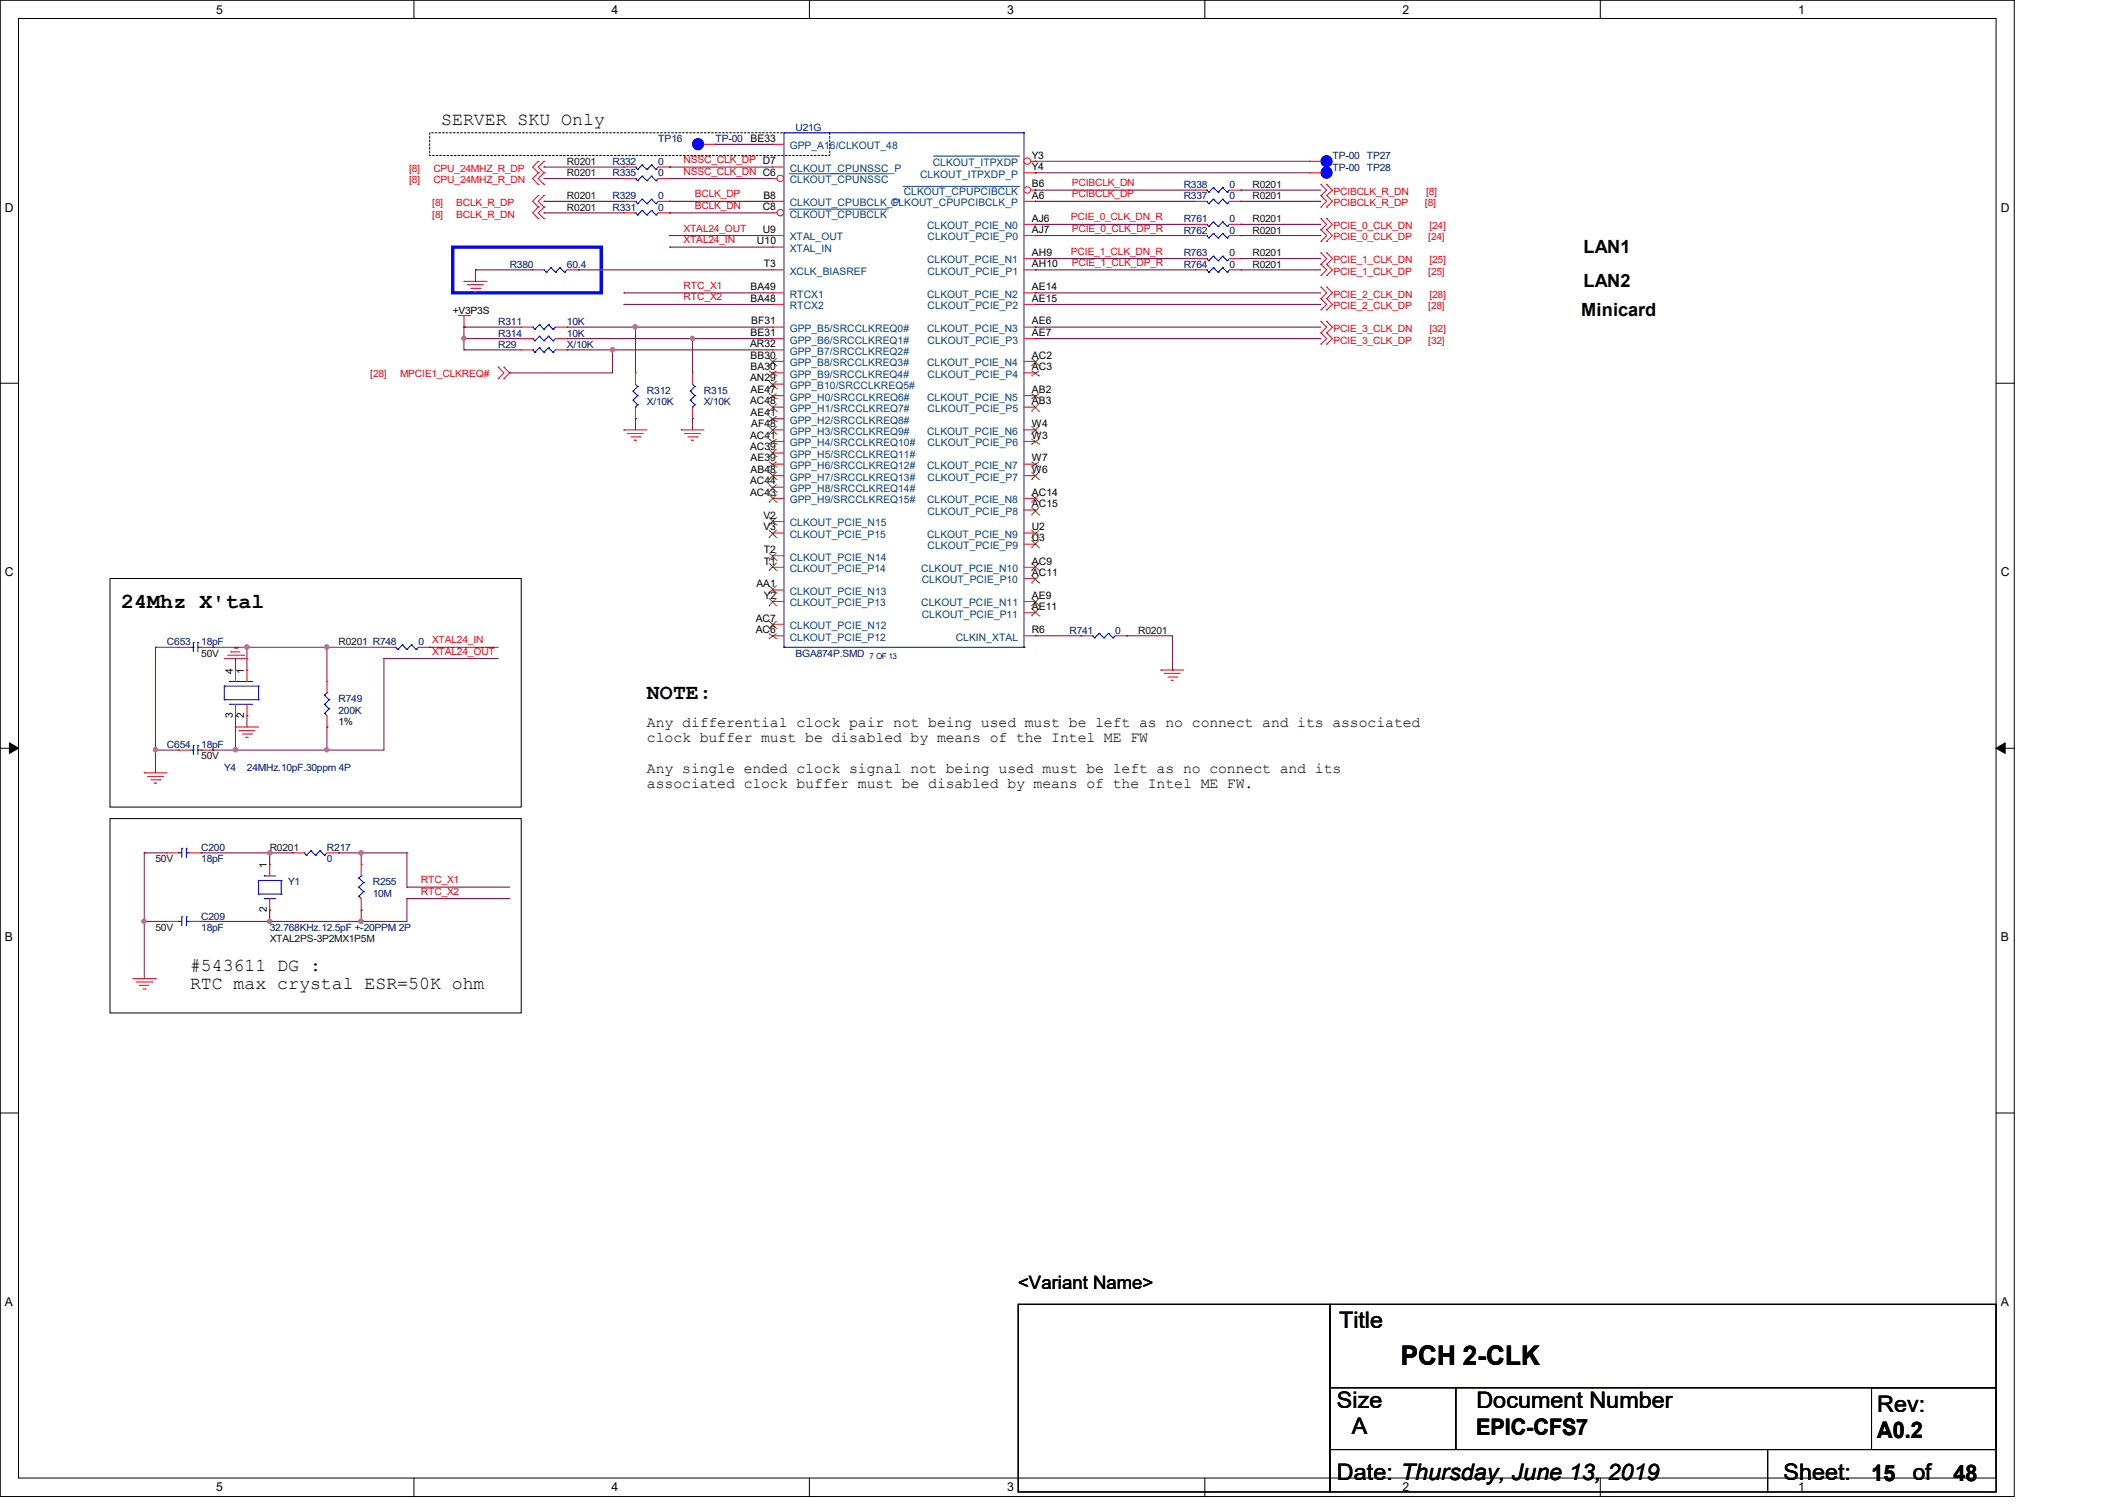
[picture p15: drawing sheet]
<svg xmlns="http://www.w3.org/2000/svg" width="297mm" height="210mm" viewBox="0 0 297 210" stroke-linecap="round" stroke-linejoin="round" font-family="sans-serif">
<defs><g id="words">
<text font-size="3.8" x="195.7" y="190.6">PCH 2-CLK</text>
<g font-size="3.2">
<text x="187.1" y="185.5">Title</text>
<text x="186.8" y="196.6">Size</text>
<text x="206.2" y="196.6">Document Number</text>
<text x="262.3" y="197.1">Rev:</text>
<text x="188.8" y="200.3">A</text>
<text x="206.2" y="200.4">EPIC-CFS7</text>
<text x="262.2" y="200.7">A0.2</text>
<text x="186.8" y="206.7">Date: Thursday, June 13, 2019</text>
<text x="249.2" y="206.7">Sheet:</text>
<text x="261.4" y="206.8">15</text>
<text x="267.2" y="206.7">of</text>
<text x="272.9" y="206.8">48</text>
</g>
<g font-size="3">
<text x="16.9" y="84.9">24Mhz X'tal</text>
<text x="90.4" y="97.7">NOTE:</text>
</g>
<text font-size="2.6" x="142.2" y="180">&lt;Variant Name&gt;</text>
<g font-size="2.5">
<text x="61.6" y="17.4">SERVER SKU Only</text>
<text x="221.2" y="35.3">LAN1</text>
<text x="221.2" y="40">LAN2</text>
<text x="220.9" y="44.1">Minicard</text>
<text x="26.5" y="135.5">#543611 DG :</text>
<text x="26.5" y="138">RTC max crystal ESR=50K ohm</text>
</g>
<g font-size="2.1">
<text x="90.4" y="101.6">Any differential clock pair not being used must be left as no connect and its associated</text>
<text x="90.4" y="107.9">Any single ended clock signal not being used must be left as no connect and its</text>
<text x="90.4" y="103.6">clock buffer must be disabled by means of the Intel ME FW</text>
<text x="90.4" y="110">associated clock buffer must be disabled by means of the Intel ME FW.</text>
</g>
<g font-size="1.7">
<text x="30.2" y="1.9">5</text>
<text x="85.4" y="1.9">4</text>
<text x="140.7" y="1.9">3</text>
<text x="195.9" y="1.9">2</text>
<text x="251.2" y="1.9">1</text>
<text x=".7" y="29.5">D</text>
<text x="279.5" y="29.5">D</text>
<text x=".7" y="80.5">C</text>
<text x="279.5" y="80.5">C</text>
<text x=".7" y="131.4">B</text>
<text x="279.5" y="131.4">B</text>
<text x=".7" y="182.4">A</text>
<text x="279.5" y="182.4">A</text>
<text x="30.2" y="208.2">5</text>
<text x="85.4" y="208.2">4</text>
<text x="140.7" y="208.2">3</text>
<text x="195.9" y="208.2">2</text>
<text x="251.2" y="208.2">1</text>
</g>
<g font-size="1.4" fill="#004000">
<text x="79.2" y="23">R0201</text>
<text x="79.2" y="27.9">R0201</text>
<text x="79.2" y="29.4">R0201</text>
<text x="79.2" y="24.6">R0201</text>
<text x="175" y="26.2">R0201</text>
<text x="175" y="27.9">R0201</text>
<text x="175" y="32.6">R0201</text>
<text x="175" y="31">R0201</text>
<text x="175" y="35.8">R0201</text>
<text x="175" y="37.4">R0201</text>
<text x="159" y="88.5">R0201</text>
<text x="47.3" y="90.1">R0201 R748</text>
<text x="37.7" y="118.8">R0201</text>
<text x="37.7" y="131.6">XTAL2PS-3P2MX1P5M</text>
</g>
<g font-size="1.4" fill="#000080">
<text x="85.6" y="23">R332</text>
<text x="92" y="23">0</text>
<text x="92" y="19.9">TP16</text>
<text x="100" y="19.9">TP-00</text>
<text x="111.1" y="18.2">U21G</text>
<text x="186.1" y="22.3">TP-00 TP27</text>
<text x="186.1" y="23.8">TP-00 TP28</text>
<text x="85.6" y="27.9">R329</text>
<text x="85.6" y="29.4">R331</text>
<text x="85.6" y="24.6">R335</text>
<text x="92" y="27.9">0</text>
<text x="92" y="29.4">0</text>
<text x="92" y="24.6">0</text>
<text x="165.4" y="26.2">R338</text>
<text x="165.4" y="27.9">R337</text>
<text x="171.8" y="26.2">0</text>
<text x="171.8" y="27.9">0</text>
<text x="165.4" y="32.6">R762</text>
<text x="165.4" y="31">R761</text>
<text x="165.4" y="35.8">R763</text>
<text x="171.8" y="32.6">0</text>
<text x="171.8" y="31">0</text>
<text x="171.8" y="35.8">0</text>
<text x="71.2" y="37.4">R380</text>
<text x="79.2" y="37.4">60.4</text>
<text x="165.4" y="37.4">R764</text>
<text x="171.8" y="37.4">0</text>
<text x="69.6" y="45.4">R311</text>
<text x="69.6" y="47">R314</text>
<text x="79.2" y="45.4">10K</text>
<text x="79.2" y="47">10K</text>
<text x="69.6" y="48.6">R29</text>
<text x="79.2" y="48.6">X/10K</text>
<text x="90.4" y="54.9">R312</text>
<text x="90.4" y="56.6">X/10K</text>
<text x="98.3" y="54.9">R315</text>
<text x="98.3" y="56.6">X/10K</text>
<text x="149.4" y="88.5">R741</text>
<text x="155.8" y="88.5">0</text>
<text x="23.3" y="90.1">C653</text>
<text x="28.1" y="90.1">18pF</text>
<text x="58.5" y="90.1">0</text>
<text x="111.1" y="91.7">BGA874P.SMD</text>
<text x="47.3" y="98">R749</text>
<text x="47.3" y="99.7">200K</text>
<text x="23.3" y="104.4">C654</text>
<text x="28.1" y="104.4">18pF</text>
<text x="31.3" y="107.7">Y4</text>
<text x="34.5" y="107.7">24MHz.10pF.30ppm 4P</text>
<text x="28.1" y="118.8">C200</text>
<text x="45.7" y="118.8">R217</text>
<text x="28.1" y="120.4">18pF</text>
<text x="40.3" y="123.6">Y1</text>
<text x="45.7" y="120.4">0</text>
<text x="52.1" y="123.6">R255</text>
<text x="52.1" y="125.2">10M</text>
<text x="28.1" y="128.4">C209</text>
<text x="28.1" y="130">18pF</text>
<text x="37.7" y="130">32.768KHz.12.5pF +-20PPM 2P</text>
</g>
<g font-size="1.4" fill="#f00">
<text x="95.5" y="22.8">NSSC_CLK_DP D7</text>
<text x="57.2" y="24">[8]</text>
<text x="57.2" y="25.6">[8]</text>
<text x="60.4" y="28.8">[8]</text>
<text x="60.5" y="24">CPU_24MHZ_R_DP</text>
<text x="60.5" y="25.6">CPU_24MHZ_R_DN</text>
<text x="63.7" y="28.8">BCLK_R_DP</text>
<text x="95.5" y="24.4">NSSC_CLK_DN C6</text>
<text x="97.1" y="29.2">BCLK_DN</text>
<text x="97.1" y="27.6">BCLK_DP</text>
<text x="149.7" y="26">PCIBCLK_DN</text>
<text x="149.7" y="27.6">PCIBCLK_DP</text>
<text x="186.3" y="27.2">PCIBCLK_R_DN</text>
<text x="186.3" y="28.8">PCIBCLK_R_DP</text>
<text x="199.1" y="28.8">[8]</text>
<text x="199.2" y="27.2">[8]</text>
<text x="60.4" y="30.4">[8]</text>
<text x="63.7" y="30.4">BCLK_R_DN</text>
<text x="95.5" y="34">XTAL24_IN</text>
<text x="95.5" y="32.3">XTAL24_OUT</text>
<text x="149.6" y="30.8">PCIE_0_CLK_DN_R</text>
<text x="149.6" y="35.6">PCIE_1_CLK_DN_R</text>
<text x="149.7" y="32.3">PCIE_0_CLK_DP_R</text>
<text x="186.3" y="33.6">PCIE_0_CLK_DP</text>
<text x="186.3" y="32">PCIE_0_CLK_DN</text>
<text x="199.5" y="33.6">[24]</text>
<text x="199.7" y="32">[24]</text>
<text x="95.5" y="40.3">RTC_X1</text>
<text x="95.5" y="42">RTC_X2</text>
<text x="149.7" y="37.1">PCIE_1_CLK_DP_R</text>
<text x="186.3" y="38.4">PCIE_1_CLK_DP</text>
<text x="186.3" y="36.8">PCIE_1_CLK_DN</text>
<text x="186.3" y="41.6">PCIE_2_CLK_DN</text>
<text x="199.5" y="38.4">[25]</text>
<text x="199.7" y="36.8">[25]</text>
<text x="199.7" y="41.6">[28]</text>
<text x="186.3" y="43.1">PCIE_2_CLK_DP</text>
<text x="186.3" y="48">PCIE_3_CLK_DP</text>
<text x="186.3" y="46.4">PCIE_3_CLK_DN</text>
<text x="199.5" y="43.1">[28]</text>
<text x="199.5" y="48">[32]</text>
<text x="199.7" y="46.4">[32]</text>
<text x="51.7" y="52.6">[28]</text>
<text x="55.9" y="52.6">MPCIE1_CLKREQ#</text>
<text x="60.4" y="89.8">XTAL24_IN</text>
<text x="60.4" y="91.4">XTAL24_OUT</text>
<text x="58.8" y="123.3">RTC_X1</text>
<text x="58.8" y="124.9">RTC_X2</text>
</g>
<g font-size="1.4">
<text x="104.9" y="19.8">BE33</text>
<text x="144.1" y="23.7">Y4</text>
<text x="144.1" y="22.1">Y3</text>
<text x="106.6" y="29.3">C8</text>
<text x="106.6" y="27.7">B8</text>
<text x="144.1" y="27.7">A6</text>
<text x="144.1" y="26.2">B6</text>
<text x="105.8" y="34.1">U10</text>
<text x="106.6" y="32.5">U9</text>
<text x="144.1" y="32.5">AJ7</text>
<text x="144.1" y="30.9">AJ6</text>
<text x="144.1" y="35.7">AH9</text>
<text x="104.9" y="40.5">BA49</text>
<text x="106.7" y="37.3">T3</text>
<text x="144.1" y="37.3">AH10</text>
<text x="144.1" y="40.5">AE14</text>
<text x="63.2" y="43.8">+V3P3S</text>
<text x="104.9" y="42.1">BA48</text>
<text x="104.9" y="46.9">BE31</text>
<text x="104.9" y="45.3">BF31</text>
<text x="144.1" y="42.1">AE15</text>
<text x="144.1" y="46.9">AE7</text>
<text x="144.1" y="45.3">AE6</text>
<text x="104.8" y="53.3">AN29</text>
<text x="104.8" y="48.5">AR32</text>
<text x="104.9" y="50.1">BB30</text>
<text x="104.9" y="51.7">BA30</text>
<text x="144.1" y="51.7">AC3</text>
<text x="144.1" y="50.1">AC2</text>
<text x="104.8" y="56.5">AC48</text>
<text x="104.9" y="54.9">AE47</text>
<text x="104.9" y="58.1">AE41</text>
<text x="104.9" y="59.6">AF48</text>
<text x="144.1" y="56.5">AB3</text>
<text x="144.1" y="54.9">AB2</text>
<text x="144.1" y="59.6">W4</text>
<text x="104.8" y="62.9">AC39</text>
<text x="104.8" y="61.3">AC41</text>
<text x="104.9" y="64.4">AE39</text>
<text x="144.1" y="61.3">W3</text>
<text x="144.1" y="64.4">W7</text>
<text x="104.8" y="69.2">AC43</text>
<text x="104.8" y="67.6">AC44</text>
<text x="104.9" y="66">AB48</text>
<text x="144.1" y="66">W6</text>
<text x="144.1" y="70.8">AC15</text>
<text x="144.1" y="69.2">AC14</text>
<text x="106.6" y="74">V3</text>
<text x="106.6" y="72.4">V2</text>
<text x="106.7" y="77.2">T2</text>
<text x="144.1" y="75.6">U3</text>
<text x="144.1" y="74">U2</text>
<text x="105.7" y="82">AA1</text>
<text x="106.7" y="83.6">Y2</text>
<text x="106.7" y="78.8">T1</text>
<text x="144.1" y="78.8">AC9</text>
<text x="144.1" y="83.6">AE9</text>
<text x="144.1" y="80.4">AC11</text>
<text x="105.6" y="86.8">AC7</text>
<text x="105.6" y="88.4">AC6</text>
<text x="144.1" y="88.4">R6</text>
<text x="144.1" y="85.2">AE11</text>
<text x="32.5" y="94.1" transform="rotate(-90 32.5 94.1)">4</text>
<text x="34.1" y="94.1" transform="rotate(-90 34.1 94.1)">1</text>
<text x="32.5" y="100.2" transform="rotate(-90 32.5 100.2)">3</text>
<text x="34.1" y="100.2" transform="rotate(-90 34.1 100.2)">2</text>
<text x="47.3" y="101.3">1%</text>
<text x="37.3" y="121.2" transform="rotate(-90 37.3 121.2)">1</text>
<text x="37.3" y="127.4" transform="rotate(-90 37.3 127.4)">2</text>
</g>
<g font-size="1.4" fill="#004080">
<text x="110.3" y="20.8">GPP_A16/CLKOUT_48</text>
<text x="130.3" y="23.2">CLKOUT_ITPXDP</text>
<text x="110.3" y="24">CLKOUT_CPUNSSC_P</text>
<text x="110.3" y="28.8">CLKOUT_CPUBCLK_P</text>
<text x="110.3" y="25.6">CLKOUT_CPUNSSC</text>
<text x="124.5" y="28.8">CLKOUT_CPUPCIBCLK_P</text>
<text x="126.2" y="27.2">CLKOUT_CPUPCIBCLK</text>
<text x="128.5" y="24.8">CLKOUT_ITPXDP_P</text>
<text x="110.3" y="33.6">XTAL_OUT</text>
<text x="110.3" y="35.2">XTAL_IN</text>
<text x="110.3" y="30.4">CLKOUT_CPUBCLK</text>
<text x="129.5" y="32">CLKOUT_PCIE_N0</text>
<text x="129.6" y="33.6">CLKOUT_PCIE_P0</text>
<text x="110.3" y="38.4">XCLK_BIASREF</text>
<text x="110.3" y="41.6">RTCX1</text>
<text x="129.5" y="36.8">CLKOUT_PCIE_N1</text>
<text x="129.5" y="41.6">CLKOUT_PCIE_N2</text>
<text x="129.6" y="38.4">CLKOUT_PCIE_P1</text>
<text x="110.3" y="43.2">RTCX2</text>
<text x="110.3" y="48">GPP_B6/SRCCLKREQ1#</text>
<text x="110.3" y="46.4">GPP_B5/SRCCLKREQ0#</text>
<text x="129.5" y="46.4">CLKOUT_PCIE_N3</text>
<text x="129.6" y="43.2">CLKOUT_PCIE_P2</text>
<text x="129.6" y="48">CLKOUT_PCIE_P3</text>
<text x="110.3" y="49.5">GPP_B7/SRCCLKREQ2#</text>
<text x="110.3" y="51.1">GPP_B8/SRCCLKREQ3#</text>
<text x="110.3" y="52.7">GPP_B9/SRCCLKREQ4#</text>
<text x="129.5" y="51.1">CLKOUT_PCIE_N4</text>
<text x="129.6" y="52.7">CLKOUT_PCIE_P4</text>
<text x="110.3" y="54.3">GPP_B10/SRCCLKREQ5#</text>
<text x="110.3" y="55.9">GPP_H0/SRCCLKREQ6#</text>
<text x="110.3" y="57.5">GPP_H1/SRCCLKREQ7#</text>
<text x="110.3" y="59.1">GPP_H2/SRCCLKREQ8#</text>
<text x="129.5" y="55.9">CLKOUT_PCIE_N5</text>
<text x="129.6" y="57.5">CLKOUT_PCIE_P5</text>
<text x="110.3" y="65.5">GPP_H6/SRCCLKREQ12#</text>
<text x="110.3" y="63.9">GPP_H5/SRCCLKREQ11#</text>
<text x="110.3" y="62.3">GPP_H4/SRCCLKREQ10#</text>
<text x="110.3" y="60.7">GPP_H3/SRCCLKREQ9#</text>
<text x="129.5" y="60.7">CLKOUT_PCIE_N6</text>
<text x="129.5" y="65.5">CLKOUT_PCIE_N7</text>
<text x="129.6" y="62.3">CLKOUT_PCIE_P6</text>
<text x="110.3" y="70.3">GPP_H9/SRCCLKREQ15#</text>
<text x="110.3" y="68.7">GPP_H8/SRCCLKREQ14#</text>
<text x="110.3" y="67.1">GPP_H7/SRCCLKREQ13#</text>
<text x="129.5" y="70.3">CLKOUT_PCIE_N8</text>
<text x="129.6" y="67.1">CLKOUT_PCIE_P7</text>
<text x="129.6" y="71.9">CLKOUT_PCIE_P8</text>
<text x="110.3" y="75.1">CLKOUT_PCIE_P15</text>
<text x="110.3" y="73.5">CLKOUT_PCIE_N15</text>
<text x="129.5" y="75.1">CLKOUT_PCIE_N9</text>
<text x="129.6" y="76.7">CLKOUT_PCIE_P9</text>
<text x="110.3" y="83.1">CLKOUT_PCIE_N13</text>
<text x="110.3" y="78.3">CLKOUT_PCIE_N14</text>
<text x="110.3" y="79.9">CLKOUT_PCIE_P14</text>
<text x="128.7" y="79.9">CLKOUT_PCIE_N10</text>
<text x="128.8" y="81.4">CLKOUT_PCIE_P10</text>
<text x="110.3" y="87.8">CLKOUT_PCIE_N12</text>
<text x="110.3" y="89.5">CLKOUT_PCIE_P12</text>
<text x="110.3" y="84.7">CLKOUT_PCIE_P13</text>
<text x="128.7" y="84.7">CLKOUT_PCIE_N11</text>
<text x="128.8" y="86.2">CLKOUT_PCIE_P11</text>
<text x="133.5" y="89.5">CLKIN_XTAL</text>
</g>
<g font-size="1.4" fill="#400000">
<text x="28.1" y="91.7">50V</text>
<text x="28.1" y="106">50V</text>
<text x="21.7" y="120.4">50V</text>
<text x="21.7" y="130">50V</text>
</g>
<text font-size="1.1" fill="#00f" x="121.5" y="92">7 OF 13</text>
</g></defs>
<path d="M0 0h281.4v209h-281.4zM2.6 2.6h276.2v203.8h-276.2z" fill="none" stroke="#000" stroke-width=".14"/>
<g fill="#fff">
<path d="M30.2 .4h.9v1.9h-.9z"/>
<path d="M30.2 206.7h.9v1.9h-.9z"/>
</g>
<path d="M57.8 0v2.6M57.8 206.4v2.5" fill="none" stroke="#000" stroke-width=".14"/>
<g fill="#fff">
<path d="M85.4 .4h1v1.9h-1z"/>
<path d="M85.4 206.7h1v1.9h-1z"/>
</g>
<path d="M113.1 0v2.6M113.1 206.4v2.5" fill="none" stroke="#000" stroke-width=".14"/>
<g fill="#fff">
<path d="M140.7 .4h.9v1.9h-.9z"/>
<path d="M140.7 206.7h.9v1.9h-.9z"/>
</g>
<path d="M168.3 0v2.6M168.3 206.4v2.5" fill="none" stroke="#000" stroke-width=".14"/>
<g fill="#fff">
<path d="M195.9 .4h.9v1.9h-.9z"/>
<path d="M195.9 206.7h.9v1.9h-.9z"/>
</g>
<path d="M223.6 0v2.6M223.6 206.4v2.5" fill="none" stroke="#000" stroke-width=".14"/>
<g fill="#fff">
<path d="M251.2 .4h.9v1.9h-.9z"/>
<path d="M251.2 206.7h.9v1.9h-.9z"/>
<path d="M.7 28h1.2v1.9h-1.2z"/>
<path d="M279.5 28h1.2v1.9h-1.2z"/>
<path d="M.7 79h1.2v1.9h-1.2z"/>
<path d="M279.5 79h1.2v1.9h-1.2z"/>
</g>
<path d="M0 53.5h2.6M278.8 53.5h2.6" fill="none" stroke="#000" stroke-width=".14"/>
<g fill="#fff">
<path d="M.7 129.9h1.1v1.9h-1.1z"/>
<path d="M279.5 129.9h1.1v1.9h-1.1z"/>
</g>
<path d="M0 104.5h2.6M278.8 104.5h2.6" fill="none" stroke="#000" stroke-width=".14"/>
<path d="M1.3 103.7l1.3 .8-1.3 .7zM278.8 104.5l1.3-.8v1.5z" fill="#000" stroke="#000" stroke-width=".14"/>
<g fill="#fff">
<path d="M.7 180.8h1.1v2h-1.1z"/>
<path d="M279.5 180.8h1.1v2h-1.1z"/>
</g>
<path d="M15.4 80.8h57.4v31.9h-57.4zM15.4 114.3h57.4v27.1h-57.4zM0 155.4h2.6M278.8 155.4h2.6M142.2 182.1h43.6v26.2h-43.6zM185.8 193.8h17.6v8.6h-17.6zM185.8 182.1h93v11.7h-93zM203.4 193.8h75.4v8.6h-75.4zM261.5 193.8h17.3v8.6h-17.3zM185.8 202.4h61.1v5.9h-61.1zM246.9 202.4h31.9v5.9h-31.9z" fill="none" stroke="#000" stroke-width=".14"/>
<path d="M60 18.5h55.9v3.2h-55.9z" fill="none" stroke="#000" stroke-width=".14" stroke-dasharray=".3 .3"/>
<path d="M63.2 34.5h20.8v6.4h-20.8z" fill="none" stroke="#00f" stroke-width=".47"/>
<g fill="none" stroke="#f00" stroke-width=".14">
<path d="M64.8 39.3h.1M64.8 39.3h3.2M65.3 39.8h.1M65.3 39.8h2.2M75.2 22.5h.1M75.2 24.1h.1M75.2 25.7h.1M75.2 27.3h.1M75.2 28.9h.1M75.2 30.5h.1M75.2 22.5l-.8 .8 .8 .8M75.2 24.1l-.8 .8 .8 .8"/>
<path d="M75.2 27.3l-.8 .8 .8 .8M75.2 28.9l-.8 .8 .8 .8M76 22.5h.1M76 24.1h.1M76 25.7h.1M76 27.3h.1M76 28.9h.1M76 30.5h.1M76 22.5l-.8 .8 .8 .8M76 24.1l-.8 .8 .8 .8M76 27.3l-.8 .8 .8 .8M76 28.9l-.8 .8 .8 .8"/>
<path d="M87.2 23.3h.1M87.2 23.3h1.6M91.9 23.3h1.7M93.6 23.3h.1M107.9 23.3h.1M107.9 28.1h.1M107.9 32.9h.1M107.9 34.5h.1M107.9 37.7h.1M107.9 23.3h1.6M107.9 28.1h1.6M107.9 32.9h1.6"/>
<path d="M107.9 34.5h1.6M107.9 37.7h1.6M143 28.1h1.6M143 24.1h1.6M144.6 24.1h.1M144.6 28.1h.1M167 26.5h.1M167 26.5h1.6M171.7 26.5h1.7M173.4 26.5h.1M182.9 22.5h.1M182.9 22.5h1.6"/>
<path d="M184.5 32.1h.1M184.5 33.7h.1M184.5 30.5h.1M184.5 36.9h.1M184.5 38.5h.1M184.5 35.3h.1M184.5 25.7h.1M184.5 27.3h.1M184.5 28.9h.1M184.5 32.1l.8 .8-.8 .8M184.5 30.5l.8 .8-.8 .8M184.5 36.9l.8 .8-.8 .8"/>
<path d="M184.5 35.3l.8 .8-.8 .8M184.5 25.7l.8 .8-.8 .8M184.5 27.3l.8 .8-.8 .8M185.3 32.1h.1M185.3 33.7h.1M185.3 30.5h.1M185.3 36.9h.1M185.3 38.5h.1M185.3 35.3h.1M185.3 25.7h.1M185.3 27.3h.1M185.3 28.9h.1"/>
<path d="M185.3 32.1l.8 .8-.8 .8M185.3 30.5l.8 .8-.8 .8M185.3 36.9l.8 .8-.8 .8M185.3 35.3l.8 .8-.8 .8M185.3 25.7l.8 .8-.8 .8M185.3 27.3l.8 .8-.8 .8M64 44.1h1.6M64.8 45.7h.1M64.8 44.1v1.6M65.6 44.1h.1M65.8 40.3h1.3M66.3 40.7h.1"/>
<path d="M66.3 40.7h.3M67.1 40.3h.1M69.6 52.9h.1M69.6 51.3h.1M69.6 51.3l.8 .8-.8 .8M70.4 51.3h.1M70.4 52.9h.1M70.4 51.3l.8 .8-.8 .8M72.8 48.9h.1M72.8 48.9h1.6M77.6 48.9h1.6M79.2 48.9h.1"/>
<path d="M107.9 40.9h.1M107.9 42.5h.1M107.9 40.9h1.6M107.9 42.5h1.6M184.5 41.7h.1M184.5 43.3h.1M184.5 40.1h.1M184.5 46.5h.1M184.5 48h.1M184.5 44.9h.1M184.5 41.7l.8 .8-.8 .8M184.5 40.1l.8 .8-.8 .8"/>
<path d="M184.5 46.5l.8 .8-.8 .7M184.5 44.9l.8 .8-.8 .8M185.3 41.7h.1M185.3 43.3h.1M185.3 40.1h.1M185.3 46.5h.1M185.3 48h.1M185.3 44.9h.1M185.3 41.7l.8 .8-.8 .8M185.3 40.1l.8 .8-.8 .8M185.3 46.5l.8 .8-.8 .7M185.3 44.9l.8 .8-.8 .8"/>
<path d="M87.2 60h.1M87.2 60h3.2M87.6 60.5h.1M87.6 60.5h2.3M88.1 61h1.3M88.6 61.5h.1M88.6 61.5h.3M89.4 61h.1M95.2 60h.1M95.2 60h3.1M95.6 60.5h.1M95.6 60.5h2.3"/>
<path d="M96.1 61h1.3M96.6 61.5h.1M96.6 61.5h.3M97.4 61h.1M24.9 90.4h.1M24.9 90.4h1.6M28.1 90.4h1.6M29.7 90.4h.1M31.3 91.9h3.2M31.8 91.5h2.2M32.3 91h.1M32.3 91h1.2"/>
<path d="M32.8 90.5h.3M33.1 90.5h.1M34 91.5h.1M34.5 91.9h.1M162.2 93.6h.1M162.2 93.6h3.2M162.6 94h.1M162.6 94h2.3M163.2 94.5h1.2M163.6 95h.1M163.6 95h.3M164.4 94.5h.1"/>
<path d="M20.2 107.9h.1M20.2 107.9h3.1M20.6 108.4h.1M20.6 108.4h2.3M21.1 108.9h1.3M21.6 109.3h.1M21.6 109.3h.3M22.4 108.9h.1M32.9 101.5h.1M32.9 101.5h3.2M33.4 102h.1M33.4 102h2.2"/>
<path d="M33.9 102.5h1.2M34.3 103h.1M34.3 103h.4M35.1 102.5h.1M18.5 136.7h3.2M19 137.1h2.3M19.5 137.6h.1M19.5 137.6h1.3M20 138.1h.3M20.3 138.1h.1M21.3 137.1h.1M21.7 136.7h.1"/>
<path d="M23.3 128.7h.1M23.3 128.7h1.6M26.5 128.7h1.6M28.1 128.7h.1"/>
</g>
<g fill="none" stroke="#00f" stroke-width=".14">
<path d="M143 18.5h.1M143 18.5h-33.5v71.9M143 18.5v71.9M88.8 23.3h.1M88.8 23.3l.3 .4M89.1 23.7h.1M89.7 23h.1M89.7 23l-.6 .7M89.7 23l.7 .7M90.4 23.7h.1M91 23h.1M91 23l.7 .7"/>
<path d="M91 23l-.6 .7M91.7 23.7h.1M91.9 23.3l-.2 .4M168.6 26.5h.1M168.6 26.5l.3 .3M168.9 26.8h.1M169.5 26.2h.1M169.5 26.2l-.6 .6M169.5 26.2l.7 .6M170.2 26.8h.1M170.8 26.2h.1M170.8 26.2l.6 .6"/>
<path d="M170.8 26.2l-.6 .6M171.4 26.8h.1M171.7 26.5l-.3 .3M74.4 48.9h.1M74.4 48.9l.3 .3M74.7 49.2h.1M75.4 48.6h.1M75.4 48.6l-.7 .6M75.4 48.6l.6 .6M76 49.2h.1M76.6 48.6h.1M76.6 48.6l.7 .6"/>
<path d="M76.6 48.6l-.6 .6M77.3 49.2h.1M77.6 48.9l-.3 .3M26.5 90.4h.5M27 89.7h.1M27 90.4h.1M27 89.7v1.3M27.6 89.7h.1M27.6 89.7v1.3M27.6 90.4h.5M28.1 90.4h.1M109.5 90.4h.1"/>
<path d="M109.5 90.4h33.5M143 90.4h.1M24.9 128.7h.1M24.9 128.7h.5M25.4 128h.1M25.4 128v1.3M26 128h.1M26 128.7h.1M26 128.7h.5M26 128v1.3"/>
</g>
<circle cx="185.3" cy="22.5" r=".78" fill="#00f" stroke="#00f" stroke-width=".14"/>
<circle cx="109" cy="29.7" r=".46" fill="#fff" stroke="#f00" stroke-width=".14"/>
<path d="M107.9 29.7h.1M107.9 29.7h.6" fill="none" stroke="#f00" stroke-width=".14"/>
<path d="M110.2 29.2h13.8M124 29.2h.1" fill="none" stroke="#004080" stroke-width=".14"/>
<circle cx="109" cy="24.9" r=".46" fill="#fff" stroke="#f00" stroke-width=".14"/>
<path d="M107.9 24.9h.1M107.9 24.9h.6" fill="none" stroke="#f00" stroke-width=".14"/>
<path d="M110.2 24.3h13.8M124 24.3h.1" fill="none" stroke="#004080" stroke-width=".14"/>
<circle cx="143.5" cy="26.5" r=".46" fill="#fff" stroke="#f00" stroke-width=".14"/>
<path d="M144 26.5h.6M144.6 26.5h.1" fill="none" stroke="#f00" stroke-width=".14"/>
<path d="M126.1 26h16.2M142.3 26h.1" fill="none" stroke="#004080" stroke-width=".14"/>
<circle cx="143.5" cy="22.5" r=".46" fill="#fff" stroke="#f00" stroke-width=".14"/>
<g fill="none" stroke="#f00" stroke-width=".14">
<path d="M74.4 37.7h.1M74.4 37.7h1.6M79.2 37.7h1.6M80.8 37.7h.1M87.2 28.1h.1M87.2 29.7h.1M87.2 24.9h.1M87.2 28.1h1.6M87.2 29.7h1.6M87.2 24.9h1.6M91.9 28.1h1.7M91.9 29.7h1.7"/>
<path d="M91.9 24.9h1.7M93.6 28.1h.1M93.6 29.7h.1M93.6 24.9h.1M98.3 20.2h1.6M99.9 20.2h.1M107.9 20.2h.1M107.9 20.2h1.6M143 32.9h1.6M143 37.7h1.6M143 31.3h1.6M143 36.1h1.6"/>
<path d="M144 22.5h.6M144.6 22.5h.1M144.6 32.9h.1M144.6 37.7h.1M144.6 31.3h.1M144.6 36.1h.1M167 32.9h.1M167 31.3h.1M167 28.1h.1M167 37.7h.1M167 36.1h.1M167 32.9h1.6"/>
<path d="M167 37.7h1.6M167 31.3h1.6M167 36.1h1.6M167 28.1h1.6M171.7 32.9h1.7M171.7 37.7h1.7M171.7 31.3h1.7M171.7 36.1h1.7M171.7 28.1h1.7M173.4 32.9h.1M173.4 31.3h.1M173.4 28.1h.1"/>
<path d="M173.4 37.7h.1M173.4 36.1h.1M182.9 24.1h.1M182.9 24.1h1.6M72.8 45.7h.1M72.8 47.3h.1M72.8 47.3h1.6M72.8 45.7h1.6M77.6 47.3h1.6M77.6 45.7h1.6M79.2 45.7h.1M79.2 47.3h.1"/>
<path d="M88.8 52.1h.1M88.8 58.5h.1M88.8 52.1v1.5M88.8 56.9v1.6M96.7 52.1h.1M96.7 58.5h.1M96.7 52.1v1.5M96.7 56.9v1.6M107.9 53.6h.1M107.9 55.2h.1M107.9 47.3h.1M107.9 48.9h.1"/>
<path d="M107.9 56.9h.1M107.9 50.5h.1M107.9 58.5h.1M107.9 45.7h.1M107.9 52.1h.1M107.9 53.6h1.6M107.9 55.2h1.6M107.9 47.3h1.6M107.9 48.9h1.6M107.9 56.9h1.6M107.9 52.1h1.6M107.9 45.7h1.6"/>
<path d="M107.9 50.5h1.6M107.9 58.5h1.6M143 55.2h1.6M143 47.3h1.6M143 42.5h1.6M143 40.9h1.6M143 56.9h1.6M143 52.1h1.6M143 45.7h1.6M143 50.5h1.6M144.6 42.5h.1M144.6 47.3h.1"/>
<path d="M144.6 40.9h.1M144.6 52.1h.1M144.6 45.7h.1M144.6 56.9h.1M144.6 50.5h.1M144.6 55.2h.1M107.9 74.4h.1M107.9 69.6h.1M107.9 64.8h.1M107.9 68h.1M107.9 63.2h.1M107.9 66.4h.1"/>
<path d="M107.9 61.6h.1M107.9 77.6h.1M107.9 72.8h.1M107.9 60h.1M107.9 79.2h.1M107.9 74.4h1.6M107.9 61.6h1.6M107.9 66.4h1.6M107.9 69.6h1.6M107.9 60h1.6M107.9 64.8h1.6M107.9 79.2h1.6"/>
<path d="M107.9 68h1.6M107.9 63.2h1.6M107.9 77.6h1.6M107.9 72.8h1.6M143 74.4h1.6M143 61.6h1.6M143 66.4h1.6M143 69.6h1.6M143 60h1.6M143 64.8h1.6M143 79.2h1.6M143 71.2h1.6"/>
<path d="M143 76h1.6M144.6 61.6h.1M144.6 66.4h.1M144.6 60h.1M144.6 79.2h.1M144.6 71.2h.1M144.6 64.8h.1M144.6 76h.1M144.6 69.6h.1M144.6 74.4h.1M32.9 99.9h.1M32.9 93.6h.1"/>
<path d="M32.9 93.6v1.6M32.9 98.3v1.6M34.5 93.6h.1M34.5 99.9h.1M34.5 93.6v1.6M34.5 98.3v1.6M45.7 95.2h.1M45.7 95.2v1.5M45.7 99.9v1.6M53.6 90.4h.1M53.6 90.4h1.6M58.5 90.4h1.5"/>
<path d="M60 90.4h.1M107.9 87.2h.1M107.9 82.4h.1M107.9 88.8h.1M107.9 84h.1M107.9 88.8h1.6M107.9 84h1.6M107.9 87.2h1.6M107.9 82.4h1.6M143 88.8h1.6M143 84h1.6M143 80.8h1.6"/>
<path d="M143 85.6h1.6M144.6 88.8h.1M144.6 84h.1M144.6 80.8h.1M144.6 85.6h.1M151 88.8h.1M151 88.8h1.6M155.8 88.8h1.6M157.4 88.8h.1M23.3 119.1h.1M23.3 119.1h1.6M24.9 104.7h.1"/>
<path d="M24.9 104.7h1.6M26.5 119.1h1.6M28.1 119.1h.1M28.1 104.7h1.6M29.7 104.7h.1M40.9 119.1h.1M40.9 119.1h1.6M45.7 101.5h.1M45.7 119.1h1.6M47.3 119.1h.1M37.7 120.7h.1M37.7 127.1h.1"/>
<path d="M37.7 120.7v1.6M37.7 125.5v1.6M50.5 127.1h.1M50.5 120.7h.1M50.5 120.7v1.6M50.5 125.5v1.6"/>
</g>
<path d="M130.4 21.8h11.9M142.3 21.8h.1" fill="none" stroke="#004080" stroke-width=".14"/>
<g fill="none" stroke="#804000" stroke-width=".14">
<path d="M107.4 54.2h.1M107.4 55.7h.1M107.4 57.4h.1M107.4 51.1h.1M107.4 58.8h.1M107.4 52.5h.1M107.4 53.2l1.1 1M107.4 55l1.1 .7M107.4 56.4l1.1 1M107.4 50l1.1 1.1M107.4 58.1l1.1 .7M107.4 59.5l1.1 1.1"/>
<path d="M107.4 51.8l1.1 .7M108.5 54.2h.1M108.5 55.7h.1M108.5 57.4h.1M108.5 51.1h.1M108.5 58.8h.1M108.5 52.5h.1M108.5 53.2l-1.1 1M108.5 55l-1.1 .7M108.5 56.4l-1.1 1M108.5 50l-1.1 1.1M108.5 58.1l-1.1 .7"/>
<path d="M108.5 59.5l-1.1 1.1M108.5 51.8l-1.1 .7M144.1 52.5h.1M144.1 57.4h.1M144.1 51.1h.1M144.1 55.7h.1M144.1 51.8l1.1 .7M144.1 56.4l1.1 1M144.1 50l1.1 1.1M144.1 55l1.1 .7M144.1 59.5l1.1 1.1M145.2 52.5h.1"/>
<path d="M145.2 57.4h.1M145.2 51.1h.1M145.2 55.7h.1M145.2 51.8l-1.1 .7M145.2 56.4l-1.1 1M145.2 50l-1.1 1.1M145.2 55l-1.1 .7M145.2 59.5l-1.1 1.1M107.4 75.1h.1M107.4 70.1h.1M107.4 65.2h.1M107.4 68.7h.1"/>
<path d="M107.4 63.8h.1M107.4 66.9h.1M107.4 62h.1M107.4 78.2h.1M107.4 73.3h.1M107.4 60.6h.1M107.4 79.6h.1M107.4 74l1.1 1.1M107.4 69.1l1.1 1M107.4 64.5l1.1 .7M107.4 67.7l1.1 1M107.4 62.7l1.1 1.1"/>
<path d="M107.4 65.9l1.1 1M107.4 61.3l1.1 .7M107.4 77.2l1.1 1M107.4 72.2l1.1 1.1M107.4 78.6l1.1 1M108.5 75.1h.1M108.5 70.1h.1M108.5 65.2h.1M108.5 68.7h.1M108.5 63.8h.1M108.5 66.9h.1M108.5 62h.1"/>
<path d="M108.5 78.2h.1M108.5 73.3h.1M108.5 60.6h.1M108.5 79.6h.1M108.5 74l-1.1 1.1M108.5 69.1l-1.1 1M108.5 64.5l-1.1 .7M108.5 67.7l-1.1 1M108.5 62.7l-1.1 1.1M108.5 65.9l-1.1 1M108.5 61.3l-1.1 .7M108.5 77.2l-1.1 1"/>
<path d="M108.5 72.2l-1.1 1.1M108.5 78.6l-1.1 1M144.1 62h.1M144.1 66.9h.1M144.1 60.6h.1M144.1 79.6h.1M144.1 71.9h.1M144.1 65.2h.1M144.1 76.5h.1M144.1 70.1h.1M144.1 75.1h.1M144.1 61.3l1.1 .7"/>
<path d="M144.1 65.9l1.1 1M144.1 78.6l1.1 1M144.1 70.8l1.1 1.1M144.1 64.5l1.1 .7M144.1 75.4l1.1 1.1M144.1 69.1l1.1 1M144.1 74l1.1 1.1M145.2 62h.1M145.2 66.9h.1M145.2 60.6h.1M145.2 79.6h.1M145.2 71.9h.1"/>
<path d="M145.2 65.2h.1M145.2 76.5h.1M145.2 70.1h.1M145.2 75.1h.1M145.2 61.3l-1.1 .7M145.2 65.9l-1.1 1M145.2 78.6l-1.1 1M145.2 70.8l-1.1 1.1M145.2 64.5l-1.1 .7M145.2 75.4l-1.1 1.1M145.2 69.1l-1.1 1M145.2 74l-1.1 1.1"/>
<path d="M107.4 87.8h.1M107.4 82.8h.1M107.4 89.2h.1M107.4 84.6h.1M107.4 86.7l1.1 1.1M107.4 81.8l1.1 1M107.4 88.5l1.1 .7M107.4 83.5l1.1 1.1M108.5 87.8h.1M108.5 82.8h.1M108.5 89.2h.1M108.5 84.6h.1"/>
<path d="M108.5 86.7l-1.1 1.1M108.5 81.8l-1.1 1M108.5 88.5l-1.1 .7M108.5 83.5l-1.1 1.1M144.1 84.6h.1M144.1 81.4h.1M144.1 86h.1M144.1 83.5l1.1 1.1M144.1 80.4l1.1 1M144.1 84.9l1.1 1.1M145.2 84.6h.1M145.2 81.4h.1"/>
<path d="M145.2 86h.1M145.2 83.5l-1.1 1.1M145.2 80.4l-1.1 1M145.2 84.9l-1.1 1.1"/>
</g>
<g fill="#00f" stroke="#00f" stroke-width=".14">
<circle cx="185.3" cy="24.1" r=".78"/>
<circle cx="97.5" cy="20.1" r=".78"/>
</g>
<g fill="none" stroke="#00f" stroke-width=".14">
<path d="M76 37.7h.1M76 37.7l.3 .3M76.3 38h.1M77 37.4h.1M77 37.4l-.7 .6M77 37.4l.6 .6M77.6 38h.1M78.2 37.4h.1M78.2 37.4l.7 .6M78.2 37.4l-.6 .6M78.9 38h.1M79.2 37.7l-.3 .3"/>
<path d="M88.8 28.1h.1M88.8 29.7h.1M88.8 24.9h.1M88.8 28.1l.3 .3M88.8 29.7l.3 .3M88.8 24.9l.3 .3M89.1 28.4h.1M89.1 30h.1M89.1 25.2h.1M89.7 27.8h.1M89.7 29.4h.1M89.7 24.6h.1"/>
<path d="M89.7 27.8l-.6 .6M89.7 27.8l.7 .6M89.7 29.4l-.6 .6M89.7 29.4l.7 .6M89.7 24.6l-.6 .6M89.7 24.6l.7 .6M90.4 28.4h.1M90.4 30h.1M90.4 25.2h.1M91 27.8h.1M91 29.4h.1M91 24.6h.1"/>
<path d="M91 27.8l.7 .6M91 27.8l-.6 .6M91 29.4l.7 .6M91 29.4l-.6 .6M91 24.6l-.6 .6M91 24.6l.7 .6M91.7 28.4h.1M91.7 30h.1M91.7 25.2h.1M91.9 28.1l-.2 .3M91.9 29.7l-.2 .3M91.9 24.9l-.2 .3"/>
<path d="M168.6 32.9h.1M168.6 31.3h.1M168.6 28.1h.1M168.6 37.7h.1M168.6 36.1h.1M168.6 32.9l.3 .3M168.6 31.3l.3 .3M168.6 28.1l.3 .3M168.6 37.7l.3 .3M168.6 36.1l.3 .3M168.9 33.2h.1M168.9 31.6h.1"/>
<path d="M168.9 28.4h.1M168.9 38h.1M168.9 36.4h.1M169.5 32.6h.1M169.5 31h.1M169.5 27.8h.1M169.5 37.4h.1M169.5 35.8h.1M169.5 32.6l-.6 .6M169.5 32.6l.7 .6M169.5 31l-.6 .6M169.5 31l.7 .6"/>
<path d="M169.5 27.8l-.6 .6M169.5 27.8l.7 .6M169.5 37.4l-.6 .6M169.5 37.4l.7 .6M169.5 35.8l-.6 .6M169.5 35.8l.7 .6M170.2 33.2h.1M170.2 31.6h.1M170.2 28.4h.1M170.2 38h.1M170.2 36.4h.1M170.8 32.6h.1"/>
<path d="M170.8 31h.1M170.8 27.8h.1M170.8 37.4h.1M170.8 35.8h.1M170.8 32.6l.6 .6M170.8 32.6l-.6 .6M170.8 31l.6 .6M170.8 31l-.6 .6M170.8 27.8l.6 .6M170.8 27.8l-.6 .6M170.8 37.4l.6 .6M170.8 37.4l-.6 .6"/>
<path d="M170.8 35.8l.6 .6M170.8 35.8l-.6 .6M171.4 33.2h.1M171.4 31.6h.1M171.4 28.4h.1M171.4 38h.1M171.4 36.4h.1M171.7 32.9l-.3 .3M171.7 31.3l-.3 .3M171.7 28.1l-.3 .3M171.7 37.7l-.3 .3M171.7 36.1l-.3 .3"/>
<path d="M74.4 45.7h.1M74.4 47.3h.1M74.4 45.7l.3 .3M74.4 47.3l.3 .3M74.7 46h.1M74.7 47.6h.1M75.4 45.3h.1M75.4 46.9h.1M75.4 45.3l-.7 .7M75.4 45.3l.6 .7M75.4 46.9l-.7 .7M75.4 46.9l.6 .7"/>
<path d="M76 46h.1M76 47.6h.1M76.6 45.3h.1M76.6 46.9h.1M76.6 45.3l.7 .7M76.6 45.3l-.6 .7M76.6 46.9l.7 .7M76.6 46.9l-.6 .7M77.3 46h.1M77.3 47.6h.1M77.6 45.7l-.3 .3M77.6 47.3l-.3 .3"/>
<path d="M88.4 54.6h.1M88.4 55.9h.1M88.4 55.9l.7 .6M88.4 54.6l.7 .6M88.8 56.9h.1M88.8 53.6l.3 .4M89.1 56.5h.1M89.1 54h.1M89.1 55.2h.1M89.1 56.5l-.3 .4M89.1 54l-.7 .6M89.1 55.2l-.7 .7"/>
<path d="M96.4 54.6h.1M96.4 55.9h.1M96.4 55.9l.7 .6M96.4 54.6l.7 .6M96.7 56.9h.1M96.7 53.6l.4 .4M97.1 56.5h.1M97.1 54h.1M97.1 55.2h.1M97.1 56.5l-.4 .4M97.1 54l-.7 .6M97.1 55.2l-.7 .7"/>
<path d="M31.3 95.8h.1M31.3 97.7h.1M31.3 95.8h4.8M31.3 95.8v1.9M31.3 97.7h4.8M32.1 95.2h.1M32.1 98.3h.1M32.1 95.2h3.2M32.1 98.3h3.2M36.1 97.7h.1M36.1 95.8h.1M36.1 95.8v1.9"/>
<path d="M45.3 97.1h.1M45.3 99.6h.1M45.3 98.3h.1M45.3 97.1l.7 .6M45.3 99.6l.4 .3M45.3 98.3l.7 .7M45.7 96.7h.1M45.7 96.7l-.4 .4M46 99h.1M46 97.7h.1M46 99l-.7 .6M46 97.7l-.7 .6"/>
<path d="M55.2 90.4h.1M55.2 90.4l.4 .3M55.6 90.7h.1M56.2 90h.1M56.2 90l-.6 .7M56.2 90l.7 .7M56.9 90.7h.1M57.5 90h.1M57.5 90l.6 .7M57.5 90l-.6 .7M58.1 90.7h.1M58.5 90.4l-.4 .3"/>
<path d="M152.6 88.8h.1M152.6 88.8l.3 .3M152.9 89.1h.1M153.5 88.4h.1M153.5 88.4l-.6 .7M153.5 88.4l.7 .7M154.2 89.1h.1M154.9 88.4h.1M154.9 88.4l.6 .7M154.9 88.4l-.7 .7M155.5 89.1h.1M155.8 88.8l-.3 .3"/>
<path d="M24.9 119.1h.1M24.9 119.1h.5M25.4 118.4h.1M25.4 118.4v1.3M26 118.4h.1M26 119.1h.1M26 119.1h.5M26 118.4v1.3M26.5 104.7h.5M27 104.1h.1M27 104.7h.1M27 104.1v1.3"/>
<path d="M27.6 104.1h.1M27.6 104.1v1.3M27.6 104.7h.5M28.1 104.7h.1M42.5 119.1h.1M42.5 119.1l.3 .3M42.8 119.4h.1M43.4 118.8h.1M43.4 118.8l-.6 .6M43.4 118.8l.7 .6M44.1 119.4h.1M44.7 118.8h.1"/>
<path d="M44.7 118.8l.6 .6M44.7 118.8l-.6 .6M45.3 119.4h.1M45.7 119.1l-.4 .3M36.1 122.9h.1M36.1 124.8h.1M36.1 122.9v1.9M36.1 122.9h3.2M36.1 124.8h3.2M36.9 122.3h.1M36.9 125.5h.1M36.9 122.3h1.6"/>
<path d="M36.9 125.5h1.6M39.3 124.8h.1M39.3 122.9h.1M39.3 122.9v1.9M50.1 122.6h.1M50.1 125.1h.1M50.1 123.9h.1M50.1 122.6l.7 .6M50.1 125.1l.4 .4M50.1 123.9l.7 .6M50.5 122.3h.1M50.5 122.3l-.4 .3"/>
<path d="M50.8 124.5h.1M50.8 123.2h.1M50.8 124.5l-.7 .6M50.8 123.2l-.7 .7"/>
</g>
<g fill="none" stroke="#800040" stroke-width=".14">
<path d="M66.4 37.7h.1M66.4 37.7h8M66.4 37.7v1.6M76 28.1h.1M76 29.7h.1M76 24.9h.1M76 23.3h.1M76 29.7h11.2M76 28.1h11.2M76 24.9h11.2M76 23.3h11.2M80.8 37.7h.1"/>
<path d="M80.8 37.7h27.1M93.6 29.7h.1M93.6 28.1h.1M93.6 34.5h.1M93.6 32.9h.1M93.6 23.3h.1M93.6 24.9h.1M93.6 29.7h14.3M93.6 28.1h14.3M93.6 34.5h14.3M93.6 32.9h14.3M93.6 24.9h14.3"/>
<path d="M93.6 23.3h14.3M99.9 20.2h.1M99.9 20.2h8M144.6 31.3h.1M144.6 32.9h.1M144.6 26.5h.1M144.6 28.1h.1M144.6 22.5h.1M144.6 24.1h.1M144.6 36.1h.1M144.6 37.7h.1M144.6 28.1h22.4"/>
<path d="M144.6 32.9h22.4M144.6 31.3h22.4M144.6 37.7h22.4M144.6 26.5h22.4M144.6 22.5h38.3M144.6 24.1h38.3M144.6 36.1h22.4M173.4 28.1h.1M173.4 26.5h.1M173.4 31.3h.1M173.4 32.9h.1M173.4 36.1h.1"/>
<path d="M173.4 37.7h.1M173.4 28.1h11.1M173.4 32.9h11.1M173.4 31.3h11.1M173.4 37.7h11.1M173.4 26.5h11.1M173.4 36.1h11.1M64.8 45.7h.1M64.8 47.3h.1M64.8 48.9h.1M64.8 47.3h8M64.8 45.7h8"/>
<path d="M64.8 45.7v3.2M64.8 48.9h8M71.2 52.1h.1M79.2 47.3h28.7M79.2 45.7h28.7M79.2 48.9h28.7M85.6 48.9h.1M85.6 48.9v3.2h-14.4M87.2 40.9h.1M87.2 42.5h.1M87.2 40.9h20.7M87.2 42.5h20.7"/>
<path d="M88.8 45.7h.1M88.8 58.5h.1M88.8 45.7v6.4M88.8 58.5v1.5M96.7 47.3h.1M96.7 58.5h.1M96.7 47.3v4.8M96.7 58.5v1.5M144.6 40.9h.1M144.6 42.5h.1M144.6 45.7h.1M144.6 47.3h.1"/>
<path d="M144.6 47.3h39.9M144.6 45.7h39.9M144.6 40.9h39.9M144.6 42.5h39.9M21.7 90.4h.1M21.7 90.4h3.2M21.7 90.4v17.5M29.7 90.4h.1M29.7 90.4h23.9M32.9 91.9h.1M32.9 99.9h.1M32.9 91.9v1.7"/>
<path d="M32.9 99.9v4.8M34.5 99.9h.1M34.5 90.4h.1M34.5 90.4v3.2M34.5 99.9v1.6M45.7 90.4h.1M45.7 90.4v4.8M53.6 91.9h.1M53.6 91.9v12.8h-23.9M53.6 91.9h16M60 90.4h.1M60 90.4h9.6"/>
<path d="M144.6 88.8h6.4M151 88.8h.1M157.4 88.8h.1M157.4 88.8h6.4v4.8M163.8 93.6h.1M20.2 119.1h.1M20.2 119.1h3.1M20.2 119.1v17.6M21.7 104.7h.1M21.7 104.7h3.2M28.1 119.1h.1M28.1 119.1h12.8"/>
<path d="M29.7 104.7h.1M32.9 104.7h.1M37.7 119.1h.1M37.7 119.1v1.6M45.7 104.7h.1M45.7 101.5h.1M45.7 101.5v3.2M47.3 119.1h.1M47.3 119.1h9.6M50.5 119.1h.1M50.5 119.1v1.6M56.9 119.1h.1"/>
<path d="M56.9 119.1v4.8M20.2 128.7h.1M20.2 128.7h3.1M28.1 128.7h.1M37.7 127.1h.1M37.7 128.7h.1M37.7 127.1v1.6M50.5 127.1h.1M50.5 128.7h.1M50.5 127.1v1.6M56.9 125.5h.1M56.9 123.9h.1"/>
<path d="M56.9 125.5v3.2h-28.8M56.9 123.9h14.3M56.9 125.5h14.3"/>
</g>
<g fill="#f0f" stroke="#f0f" stroke-width=".14">
<circle cx="64.8" cy="47.2" r=".3"/>
<circle cx="37.7" cy="119.1" r=".3"/>
<circle cx="20.1" cy="128.7" r=".3"/>
<circle cx="50.5" cy="128.7" r=".31"/>
<circle cx="37.7" cy="128.7" r=".3"/>
<circle cx="21.7" cy="104.7" r=".3"/>
<circle cx="50.5" cy="119.1" r=".31"/>
<circle cx="45.6" cy="104.7" r=".3"/>
<circle cx="32.9" cy="104.7" r=".3"/>
<circle cx="45.6" cy="90.3" r=".3"/>
<circle cx="34.5" cy="90.3" r=".31"/>
<circle cx="88.7" cy="45.6" r=".3"/>
<circle cx="96.7" cy="47.2" r=".3"/>
<circle cx="85.6" cy="48.9" r=".3"/>
</g>
<use href="#words"/>
</svg>
